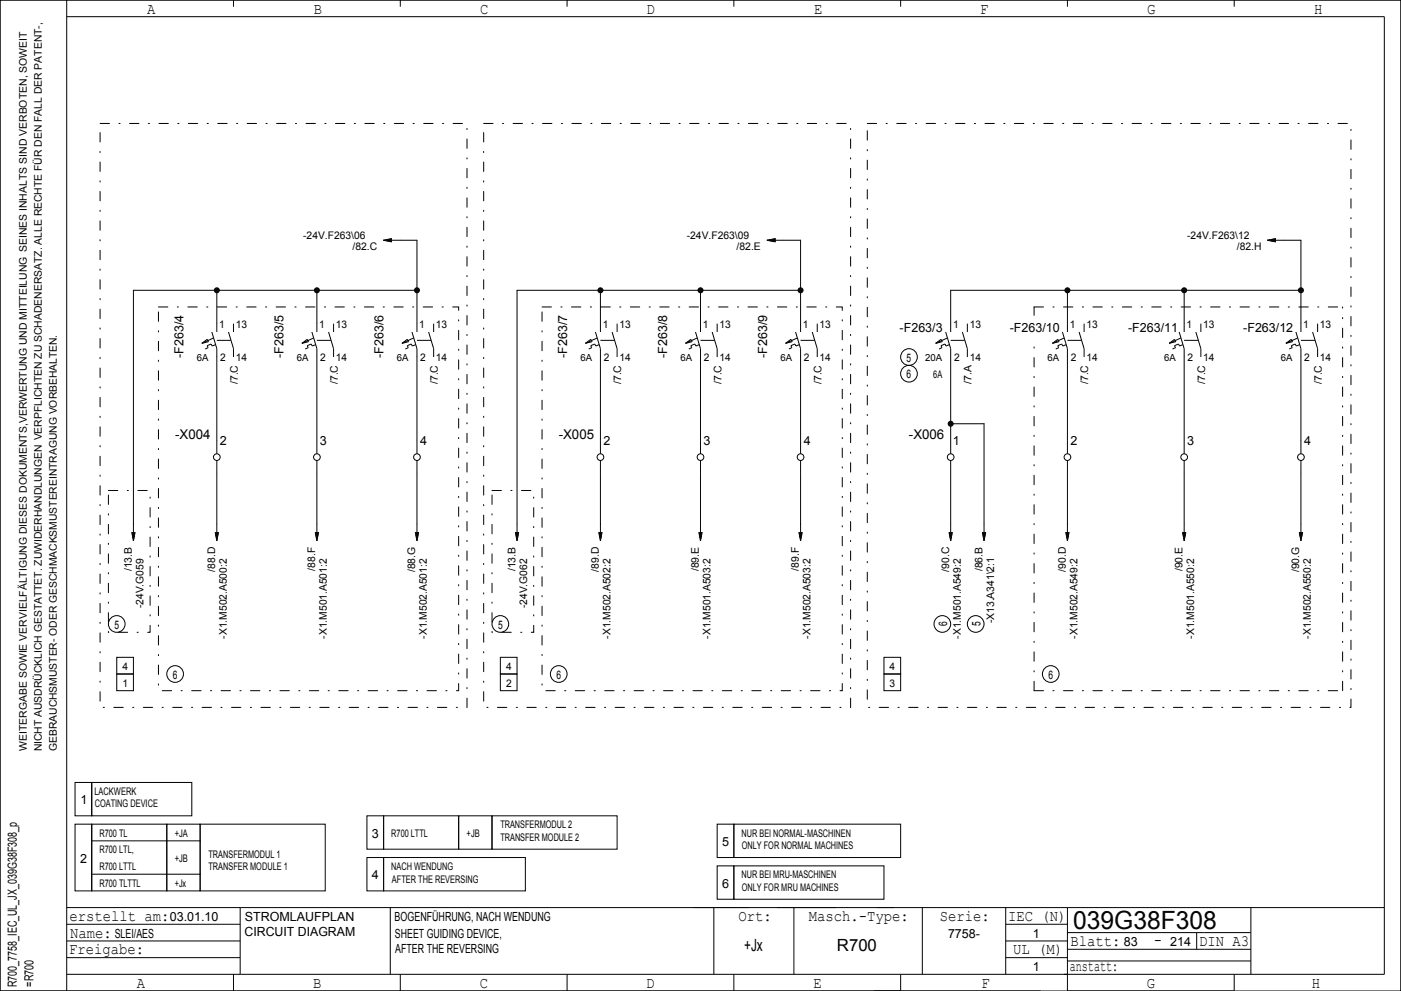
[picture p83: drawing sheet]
<svg xmlns="http://www.w3.org/2000/svg" width="420mm" height="297mm" viewBox="0 0 420 297" stroke-linecap="round" stroke-linejoin="round" font-family="sans-serif">
<defs><g id="words">
<text font-size="7.5" x="321.7" y="278.5">039G38F308</text>
<g font-size="5">
<text x="223.1" y="285">+Jx</text>
<text x="250.9" y="285">R700</text>
</g>
<g font-size="4.7">
<text x="44.1" y="4.2">A</text>
<text x="94" y="4.2">B</text>
<text x="143.9" y="4.2">C</text>
<text x="193.9" y="4.2">D</text>
<text x="244.1" y="4.2">E</text>
<text x="293.8" y="4.2">F</text>
<text x="344" y="4.2">G</text>
<text x="394" y="4.2">H</text>
<text x="20.8" y="276">erstellt am:</text>
<text x="221.3" y="276">Ort:</text>
<text x="242.5" y="276">Masch.­Type:</text>
<text x="281.7" y="276">Serie:</text>
<text x="302.2" y="276">IEC (N)</text>
<text x="21" y="281">Name:</text>
<text x="20.7" y="286">Freigabe:</text>
<text x="303.7" y="286">UL (M)</text>
<text x="320.9" y="283.5">Blatt:</text>
<text x="346" y="283.2">­</text>
<text x="359.5" y="283.5">DIN A3</text>
<text x="320.7" y="291">anstatt:</text>
<text x="41" y="296">A</text>
<text x="93.9" y="296">B</text>
<text x="143.8" y="296">C</text>
<text x="193.7" y="296">D</text>
<text x="243.9" y="296">E</text>
<text x="294.2" y="296">F</text>
<text x="343.8" y="296">G</text>
<text x="393.3" y="296">H</text>
</g>
<g font-size="4">
<text x="52.5" y="131.6">­X004</text>
<text x="167.5" y="131.6">­X005</text>
<text x="272.5" y="131.6">­X006</text>
</g>
<g font-size="3.8">
<text x="269.7" y="99.5">­F263/3</text>
<text x="302.7" y="99.5">­F263/10</text>
<text x="338.2" y="99.5">­F263/11</text>
<text x="372.7" y="99.5">­F263/12</text>
<text x="55" y="107.3" transform="rotate(-90 55 107.3)">­F263/4</text>
<text x="85" y="107.3" transform="rotate(-90 85 107.3)">­F263/5</text>
<text x="115" y="107.3" transform="rotate(-90 115 107.3)">­F263/6</text>
<text x="170" y="107.3" transform="rotate(-90 170 107.3)">­F263/7</text>
<text x="200" y="107.2" transform="rotate(-90 200 107.2)">­F263/8</text>
<text x="230" y="107.3" transform="rotate(-90 230 107.3)">­F263/9</text>
<text x="65.9" y="133.5">2</text>
<text x="95.9" y="133.5">3</text>
<text x="126" y="133.5">4</text>
<text x="180.9" y="133.5">2</text>
<text x="210.9" y="133.5">3</text>
<text x="241" y="133.5">4</text>
<text x="285.6" y="133.5">1</text>
<text x="320.9" y="133.5">2</text>
<text x="355.9" y="133.5">3</text>
<text x="391" y="133.5">4</text>
<text x="24.1" y="241">1</text>
<text x="111.5" y="251">3</text>
<text x="216.5" y="253.5">5</text>
<text x="24" y="258.5">2</text>
<text x="111.5" y="263.5">4</text>
<text x="216.5" y="266">6</text>
<text x="50.9" y="276">03.01.10</text>
<text x="73.4" y="276">STROMLAUFPLAN</text>
<text x="118.3" y="276">BOGENFÜHRUNG, NACH WENDUNG</text>
<text x="34.4" y="281">SLEI/AES</text>
<text x="73.3" y="280.5">CIRCUIT DIAGRAM</text>
<text x="118.4" y="281">SHEET GUIDING DEVICE,</text>
<text x="284.2" y="281">7758­</text>
<text x="309.6" y="281">1</text>
<text x="118.5" y="285.5">AFTER THE REVERSING</text>
<text x="336.9" y="283.5">83</text>
<text x="350.8" y="283.5">214</text>
<text x="309.6" y="291">1</text>
<text x="5" y="295.8" transform="rotate(-90 5 295.8)">R700_7758_IEC_UL_JX_039G38F308_p</text>
<text x="10" y="295.7" transform="rotate(-90 10 295.7)">=R700</text>
</g>
<g font-size="3.5">
<text x="271.8" y="113.4">6</text>
<text x="271.8" y="108.4">5</text>
<text x="34.3" y="188.4">5</text>
<text x="149.3" y="188.4">5</text>
<text x="283.9" y="187.7" transform="rotate(-90 283.9 187.7)">6</text>
<text x="293.9" y="187.7" transform="rotate(-90 293.9 187.7)">5</text>
<text x="51.8" y="203.4">6</text>
<text x="166.8" y="203.4">6</text>
<text x="314.3" y="203.4">6</text>
</g>
<g font-size="3.1">
<text x="90.9" y="71.5">­24V.F263\06</text>
<text x="205.9" y="71.5">­24V.F263\09</text>
<text x="355.9" y="71.5">­24V.F263\12</text>
<text x="105.7" y="75">/82.C</text>
<text x="220.8" y="75">/82.E</text>
<text x="370.8" y="75">/82.H</text>
<text x="65.7" y="98.3">1</text>
<text x="70.7" y="98.3">13</text>
<text x="95.7" y="98.3">1</text>
<text x="100.7" y="98.3">13</text>
<text x="125.7" y="98.3">1</text>
<text x="130.7" y="98.3">13</text>
<text x="180.7" y="98.3">1</text>
<text x="185.7" y="98.3">13</text>
<text x="210.7" y="98.3">1</text>
<text x="215.7" y="98.3">13</text>
<text x="240.7" y="98.3">1</text>
<text x="245.7" y="98.3">13</text>
<text x="285.7" y="98.3">1</text>
<text x="290.7" y="98.3">13</text>
<text x="320.7" y="98.3">1</text>
<text x="325.7" y="98.3">13</text>
<text x="355.7" y="98.3">1</text>
<text x="360.7" y="98.3">13</text>
<text x="390.7" y="98.3">1</text>
<text x="395.7" y="98.3">13</text>
<text x="66" y="108.2">2</text>
<text x="70.7" y="108.2">14</text>
<text x="96" y="108.2">2</text>
<text x="100.7" y="108.2">14</text>
<text x="126" y="108.2">2</text>
<text x="130.7" y="108.2">14</text>
<text x="181" y="108.2">2</text>
<text x="185.7" y="108.2">14</text>
<text x="211" y="108.2">2</text>
<text x="215.7" y="108.2">14</text>
<text x="241" y="108.2">2</text>
<text x="245.7" y="108.2">14</text>
<text x="279.8" y="113.3">6A</text>
<text x="286" y="108.2">2</text>
<text x="290.7" y="108.2">14</text>
<text x="321" y="108.2">2</text>
<text x="325.7" y="108.2">14</text>
<text x="356" y="108.2">2</text>
<text x="360.7" y="108.2">14</text>
<text x="391" y="108.2">2</text>
<text x="395.7" y="108.2">14</text>
<text x="71.3" y="115.1" transform="rotate(-90 71.3 115.1)">/7.C</text>
<text x="101.3" y="115.1" transform="rotate(-90 101.3 115.1)">/7.C</text>
<text x="131.2" y="115.1" transform="rotate(-90 131.2 115.1)">/7.C</text>
<text x="186.3" y="115.1" transform="rotate(-90 186.3 115.1)">/7.C</text>
<text x="216.3" y="115.1" transform="rotate(-90 216.3 115.1)">/7.C</text>
<text x="246.2" y="115.1" transform="rotate(-90 246.2 115.1)">/7.C</text>
<text x="291.3" y="115.1" transform="rotate(-90 291.3 115.1)">/7.A</text>
<text x="326.2" y="115.1" transform="rotate(-90 326.2 115.1)">/7.C</text>
<text x="361.2" y="115.1" transform="rotate(-90 361.2 115.1)">/7.C</text>
<text x="396.2" y="115.1" transform="rotate(-90 396.2 115.1)">/7.C</text>
<text x="39.5" y="171.2" transform="rotate(-90 39.5 171.2)">/13.B</text>
<text x="64.5" y="171.3" transform="rotate(-90 64.5 171.3)">/88.D</text>
<text x="94.5" y="171" transform="rotate(-90 94.5 171)">/88.F</text>
<text x="124.5" y="171.5" transform="rotate(-90 124.5 171.5)">/88.G</text>
<text x="154.5" y="171.2" transform="rotate(-90 154.5 171.2)">/13.B</text>
<text x="179.5" y="171.3" transform="rotate(-90 179.5 171.3)">/89.D</text>
<text x="209.5" y="171.2" transform="rotate(-90 209.5 171.2)">/89.E</text>
<text x="239.5" y="171" transform="rotate(-90 239.5 171)">/89.F</text>
<text x="284.5" y="171.3" transform="rotate(-90 284.5 171.3)">/90.C</text>
<text x="294.5" y="171.2" transform="rotate(-90 294.5 171.2)">/86.B</text>
<text x="319.5" y="171.3" transform="rotate(-90 319.5 171.3)">/90.D</text>
<text x="354.5" y="171.2" transform="rotate(-90 354.5 171.2)">/90.E</text>
<text x="389.5" y="171.5" transform="rotate(-90 389.5 171.5)">/90.G</text>
<text x="43" y="182.3" transform="rotate(-90 43 182.3)">­24V.G059</text>
<text x="158" y="182.3" transform="rotate(-90 158 182.3)">­24V.G062</text>
<text x="68" y="191.4" transform="rotate(-90 68 191.4)">­X1.M502.A500:2</text>
<text x="98" y="191.4" transform="rotate(-90 98 191.4)">­X1.M501.A501:2</text>
<text x="128" y="191.4" transform="rotate(-90 128 191.4)">­X1.M502.A501:2</text>
<text x="183" y="191.4" transform="rotate(-90 183 191.4)">­X1.M502.A502:2</text>
<text x="213" y="191.4" transform="rotate(-90 213 191.4)">­X1.M501.A503:2</text>
<text x="243" y="191.4" transform="rotate(-90 243 191.4)">­X1.M502.A503:2</text>
<text x="288" y="191.4" transform="rotate(-90 288 191.4)">­X1.M501.A549:2</text>
<text x="298" y="186.8" transform="rotate(-90 298 186.8)">­X13.A341\2:1</text>
<text x="323" y="191.4" transform="rotate(-90 323 191.4)">­X1.M502.A549:2</text>
<text x="358" y="191.4" transform="rotate(-90 358 191.4)">­X1.M501.A550:2</text>
<text x="393" y="191.4" transform="rotate(-90 393 191.4)">­X1.M502.A550:2</text>
<text x="36.7" y="200.8">4</text>
<text x="151.7" y="200.8">4</text>
<text x="266.7" y="200.8">4</text>
<text x="36.7" y="205.8">1</text>
<text x="151.7" y="205.8">2</text>
<text x="266.7" y="205.8">3</text>
<text x="8" y="225" transform="rotate(-90 8 225)">WEITERGABE SOWIE VERVIELFÄLTIGUNG DIESES DOKUMENTS,VERWERTUNG UND MITTEILUNG SEINES INHALTS SIND VERBOTEN, SOWEIT</text>
<text x="12.5" y="225.2" transform="rotate(-90 12.5 225.2)">NICHT AUSDRÜCKLICH GESTATTET. ZUWIDERHANDLUNGEN VERPFLICHTEN ZU SCHADENERSATZ. ALLE RECHTE FÜR DEN FALL DER PATENT­,</text>
<text x="17" y="225.1" transform="rotate(-90 17 225.1)">GEBRAUCHSMUSTER­ ODER GESCHMACKSMUSTEREINTRAGUNG VORBEHALTEN.</text>
<text x="28.3" y="238.3">LACKWERK</text>
<text x="28.4" y="242">COATING DEVICE</text>
<text x="29.8" y="250.7">R700 TL</text>
<text x="52.4" y="250.7">+JA</text>
<text x="117.3" y="250.7">R700 LTTL</text>
<text x="139.9" y="250.7">+JB</text>
<text x="150" y="248.2">TRANSFERMODUL 2</text>
<text x="222.3" y="250.7">NUR BEI NORMAL­MASCHINEN</text>
<text x="29.8" y="255.8">R700 LTL,</text>
<text x="62.5" y="257">TRANSFERMODUL 1</text>
<text x="150" y="252">TRANSFER MODULE 2</text>
<text x="222.4" y="254.5">ONLY FOR NORMAL MACHINES</text>
<text x="29.8" y="260.8">R700 LTTL</text>
<text x="52.4" y="258.3">+JB</text>
<text x="62.5" y="260.8">TRANSFER MODULE 1</text>
<text x="117.3" y="260.8">NACH WENDUNG</text>
<text x="222.3" y="263.3">NUR BEI MRU­MASCHINEN</text>
<text x="29.8" y="265.7">R700 TLTTL</text>
<text x="52.4" y="265.7">+Jx</text>
<text x="117.5" y="264.5">AFTER THE REVERSING</text>
<text x="222.4" y="267">ONLY FOR MRU MACHINES</text>
</g>
<g font-size="2.9">
<text x="59" y="108.2">6A</text>
<text x="89" y="108.2">6A</text>
<text x="119" y="108.2">6A</text>
<text x="174" y="108.2">6A</text>
<text x="204" y="108.2">6A</text>
<text x="234" y="108.2">6A</text>
<text x="277.4" y="108.2">20A</text>
<text x="314" y="108.2">6A</text>
<text x="349" y="108.2">6A</text>
<text x="384" y="108.2">6A</text>
</g>
</g></defs>
<path d="M30 37h110v175h-110zM145 37h110v175h-110zM260 37h145v175h-145zM47.5 92h90v115h-90zM162.5 92h90v115h-90zM310 94.5v-2.5M310 92h92.5M32.5 147h12.5v42.5h-12.5zM147.5 147h12.5v42.5h-12.5zM310 207v-105M310 207h92.5M402.5 207v-115" fill="none" stroke="#000" stroke-width=".3" stroke-dasharray="2.8 2.8 .4 2.8"/>
<g fill="none" stroke="#000" stroke-width=".3">
<path d="M0 0h420v297h-420zM20 0v297M20 5h395v287h-395M70 0v2M120 0v2M170 0v2M220 0v2M270 0v2M320 0v2M370 0v2M114.9 72h10.1v27.5M114.9 72l2.6 .5"/>
<path d="M115.5 71.9h2M115.6 72.1h1.9M116 72.2h1.5M116 71.8h1.5M116.5 72.3h1M116.5 71.7h1M117.1 72.4h.4M117.1 71.6h.4M117.5 71.5l-2.6 .5M229.9 72h10.1v27.5M229.9 72l2.6 .5M230.5 71.9h2"/>
<path d="M230.6 72.1h1.9M231 72.2h1.5M231 71.8h1.5M231.5 72.3h1M231.5 71.7h1M232.1 72.4h.4M232.1 71.6h.4M232.5 71.5l-2.6 .5M379.9 72h10.1v27.5M379.9 72l2.6 .5M380.5 71.9h2M380.6 72.1h1.9"/>
<path d="M381 72.2h1.5M381 71.8h1.5M381.5 72.3h1M381.5 71.7h1M382.1 72.4h.4M382.1 71.6h.4M382.5 71.5l-2.6 .5M63.5 99.5l1.5 5v31.5M65 87v12.5M68.5 99.5l1.5 5v2.5M70 97v2.5M93.5 99.5l1.5 5v31.5"/>
<path d="M95 87v12.5M98.5 99.5l1.5 5v2.5M100 97v2.5M123.5 99.5l1.5 5v31.5M125 87h-85v75.1M128.5 99.5l1.5 5v2.5M130 97v2.5M178.5 99.5l1.5 5v31.5M180 87v12.5M183.5 99.5l1.5 5v2.5M185 97v2.5M208.5 99.5l1.5 5v31.5"/>
<path d="M210 87v12.5M213.5 99.5l1.5 5v2.5M215 97v2.5M238.5 99.5l1.5 5v31.5M240 87h-85v75.1M243.5 99.5l1.5 5v2.5M245 97v2.5M283.5 99.5l1.5 5v31.5M288.5 99.5l1.5 5v2.5M290 97v2.5M318.5 99.5l1.5 5v31.5M320 87v12.5"/>
<path d="M323.5 99.5l1.5 5v2.5M325 97v2.5M353.5 99.5l1.5 5v31.5M355 87v12.5M358.5 99.5l1.5 5v2.5M360 97v2.5M388.5 99.5l1.5 5v31.5M390 87h-105v12.5M393.5 99.5l1.5 5v2.5M395 97v2.5M60.5 102.9l1.6-1.2 .4 .7zM64 101.3l-3.5 1.6"/>
<path d="M64.6 103.3l-1 .4-.3-.6-1.2 .5 .3 .6-.9 .4M90.5 102.9l1.6-1.2 .4 .7zM94 101.3l-3.5 1.6M94.6 103.3l-1 .4-.3-.6-1.2 .5 .3 .6-.9 .4M120.5 102.9l1.6-1.2 .4 .7zM124 101.3l-3.5 1.6M124.6 103.3l-1 .4-.3-.6-1.2 .5 .3 .6-.9 .4M175.5 102.9l1.6-1.2 .4 .7zM179 101.3l-3.5 1.6M179.6 103.3l-1 .4-.3-.6-1.2 .5 .3 .6-.9 .4M205.5 102.9l1.6-1.2 .4 .7zM209 101.3l-3.5 1.6"/>
<path d="M209.6 103.3l-1 .4-.3-.6-1.2 .5 .3 .6-.9 .4M235.5 102.9l1.6-1.2 .4 .7zM239 101.3l-3.5 1.6M239.6 103.3l-1 .4-.3-.6-1.2 .5 .3 .6-.9 .4M280.5 102.9l1.6-1.2 .4 .7zM284 101.3l-3.5 1.6M284.6 103.3l-1 .4-.3-.6-1.2 .5 .3 .6-.9 .4M315.5 102.9l1.6-1.2 .4 .7zM319 101.3l-3.5 1.6M319.6 103.3l-1 .4-.3-.6-1.2 .5 .3 .6-.9 .4M350.5 102.9l1.6-1.2 .4 .7zM354 101.3l-3.5 1.6"/>
<path d="M354.6 103.3l-1 .4-.3-.6-1.2 .5 .3 .6-.9 .4M385.5 102.9l1.6-1.2 .4 .7zM389 101.3l-3.5 1.6M389.6 103.3l-1 .4-.3-.6-1.2 .5 .3 .6-.9 .4M65 138v24.1M95 138v24.1M125 138v24.1M180 138v24.1M210 138v24.1M240 138v24.1M285 138v24.1M285 127h10v35.1"/>
<path d="M320 138v24.1M355 138v24.1M390 138v24.1M39.5 159.5l.5 2.6M39.6 159.5v.4M39.7 159.5v1M39.8 159.5v1.5M39.9 159.5v1.9M40.1 159.5v2M40.2 159.5v1.5M40.3 159.5v1M40.4 159.5v.4"/>
<path d="M40.5 159.5l-.5 2.6M64.5 159.5l.5 2.6M64.6 159.5v.4M64.7 159.5v1M64.8 159.5v1.5M64.9 159.5v1.9M65.1 159.5v2M65.2 159.5v1.5M65.3 159.5v1M65.4 159.5v.4M65.5 159.5l-.5 2.6M94.5 159.5l.5 2.6"/>
<path d="M94.6 159.5v.4M94.7 159.5v1M94.8 159.5v1.5M94.9 159.5v1.9M95.1 159.5v2M95.2 159.5v1.5M95.3 159.5v1M95.4 159.5v.4M95.5 159.5l-.5 2.6M124.5 159.5l.5 2.6M124.6 159.5v.4M124.7 159.5v1"/>
<path d="M124.8 159.5v1.5M124.9 159.5v1.9M125.1 159.5v2M125.2 159.5v1.5M125.3 159.5v1M125.4 159.5v.4M125.5 159.5l-.5 2.6M154.5 159.5l.5 2.6M154.6 159.5v.4M154.7 159.5v1M154.8 159.5v1.5M154.9 159.5v1.9"/>
<path d="M155.1 159.5v2M155.2 159.5v1.5M155.3 159.5v1M155.4 159.5v.4M155.5 159.5l-.5 2.6M179.5 159.5l.5 2.6M179.6 159.5v.4M179.7 159.5v1M179.8 159.5v1.5M179.9 159.5v1.9M180.1 159.5v2M180.2 159.5v1.5"/>
<path d="M180.3 159.5v1M180.4 159.5v.4M180.5 159.5l-.5 2.6M209.5 159.5l.5 2.6M209.6 159.5v.4M209.7 159.5v1M209.8 159.5v1.5M209.9 159.5v1.9M210.1 159.5v2M210.2 159.5v1.5M210.3 159.5v1M210.4 159.5v.4"/>
<path d="M210.5 159.5l-.5 2.6M239.5 159.5l.5 2.6M239.6 159.5v.4M239.7 159.5v1M239.8 159.5v1.5M239.9 159.5v1.9M240.1 159.5v2M240.2 159.5v1.5M240.3 159.5v1M240.4 159.5v.4M240.5 159.5l-.5 2.6M284.5 159.5l.5 2.6"/>
<path d="M284.6 159.5v.4M284.7 159.5v1M284.8 159.5v1.5M284.9 159.5v1.9M285.1 159.5v2M285.2 159.5v1.5M285.3 159.5v1M285.4 159.5v.4M285.5 159.5l-.5 2.6M294.5 159.5l.5 2.6M294.6 159.5v.4M294.7 159.5v1"/>
<path d="M294.8 159.5v1.5M294.9 159.5v1.9M295.1 159.5v2M295.2 159.5v1.5M295.3 159.5v1M295.4 159.5v.4M295.5 159.5l-.5 2.6M319.5 159.5l.5 2.6M319.6 159.5v.4M319.7 159.5v1M319.8 159.5v1.5M319.9 159.5v1.9"/>
<path d="M320.1 159.5v2M320.2 159.5v1.5M320.3 159.5v1M320.4 159.5v.4M320.5 159.5l-.5 2.6M354.5 159.5l.5 2.6M354.6 159.5v.4M354.7 159.5v1M354.8 159.5v1.5M354.9 159.5v1.9M355.1 159.5v2M355.2 159.5v1.5"/>
<path d="M355.3 159.5v1M355.4 159.5v.4M355.5 159.5l-.5 2.6M389.5 159.5l.5 2.6M389.6 159.5v.4M389.7 159.5v1M389.8 159.5v1.5M389.9 159.5v1.9M390.1 159.5v2M390.2 159.5v1.5M390.3 159.5v1M390.4 159.5v.4"/>
<path d="M390.5 159.5l-.5 2.6M35 197h5v5h-5zM150 197h5v5h-5zM265 197h5v5h-5zM35 202h5v5h-5zM150 202h5v5h-5zM265 202h5v5h-5zM22.5 234.5h5v10h-5zM27.5 234.5h30v10h-30zM22.5 247h5v20h-5zM27.5 247h22.5v20h-22.5zM27.5 252h32.5"/>
<path d="M50 247h10v20h-10zM60 247h37.5v20h-37.5zM110 244.5h5v10h-5zM110 257h5v10h-5zM115 244.5h22.5v10h-22.5zM115 257h42.5v10h-42.5zM137.5 244.5h10v10h-10zM147.5 244.5h37.5v10h-37.5zM215 259.5h5v10h-5zM215 247h5v10h-5zM220 259.5h45v10h-45zM220 247h50v10h-50z"/>
<path d="M20 277h52M20 272h395M27.5 262h32.5M72 272v20M117 272v20M214 272v20M238 272v20M276.5 272v20M301.5 272v20M301.5 277h18.5M320 272v25h50v-5M320 279.5h55"/>
<path d="M358.7 279.5v5M375 272v20M20 287h52M20 282h52M70 292v5M120 292v5M170 292v5M220 292v5M270 292v5M301.5 287h18.5M301.5 282h18.5M312 297h-312v-297h420v297"/>
<path d="M320 284.5h55M320 288h55"/>
<circle cx="272.5" cy="112" r="2.5"/>
<circle cx="272.5" cy="107" r="2.5"/>
<circle cx="65" cy="137" r="1"/>
<circle cx="95" cy="137" r="1"/>
<circle cx="125" cy="137" r="1"/>
<circle cx="180" cy="137" r="1"/>
<circle cx="210" cy="137" r="1"/>
<circle cx="240" cy="137" r="1"/>
<circle cx="285" cy="137" r="1"/>
<circle cx="320" cy="137" r="1"/>
<circle cx="355" cy="137" r="1"/>
<circle cx="390" cy="137" r="1"/>
<circle cx="35" cy="187" r="2.5"/>
<circle cx="150" cy="187" r="2.5"/>
<circle cx="282.5" cy="187" r="2.5"/>
<circle cx="292.5" cy="187" r="2.5"/>
<circle cx="52.5" cy="202" r="2.5"/>
<circle cx="167.5" cy="202" r="2.5"/>
<circle cx="315" cy="202" r="2.5"/>
</g>
<path d="M65 102h4.2M95 102h4.2M125 102h4.2M180 102h4.2M210 102h4.2M240 102h4.2M285 102h4.2M320 102h4.2M355 102h4.2M390 102h4.2" fill="none" stroke="#000" stroke-width=".3" stroke-dasharray="4.2 1.8" stroke-linecap="butt"/>
<g fill="#000">
<circle cx="65" cy="87" r=".9"/>
<circle cx="95" cy="87" r=".9"/>
<circle cx="125" cy="87" r=".9"/>
<circle cx="180" cy="87" r=".9"/>
<circle cx="210" cy="87" r=".9"/>
<circle cx="240" cy="87" r=".9"/>
<circle cx="320" cy="87" r=".9"/>
<circle cx="355" cy="87" r=".9"/>
<circle cx="390" cy="87" r=".9"/>
<circle cx="285" cy="127" r=".9"/>
</g>
<use href="#words"/>
</svg>
